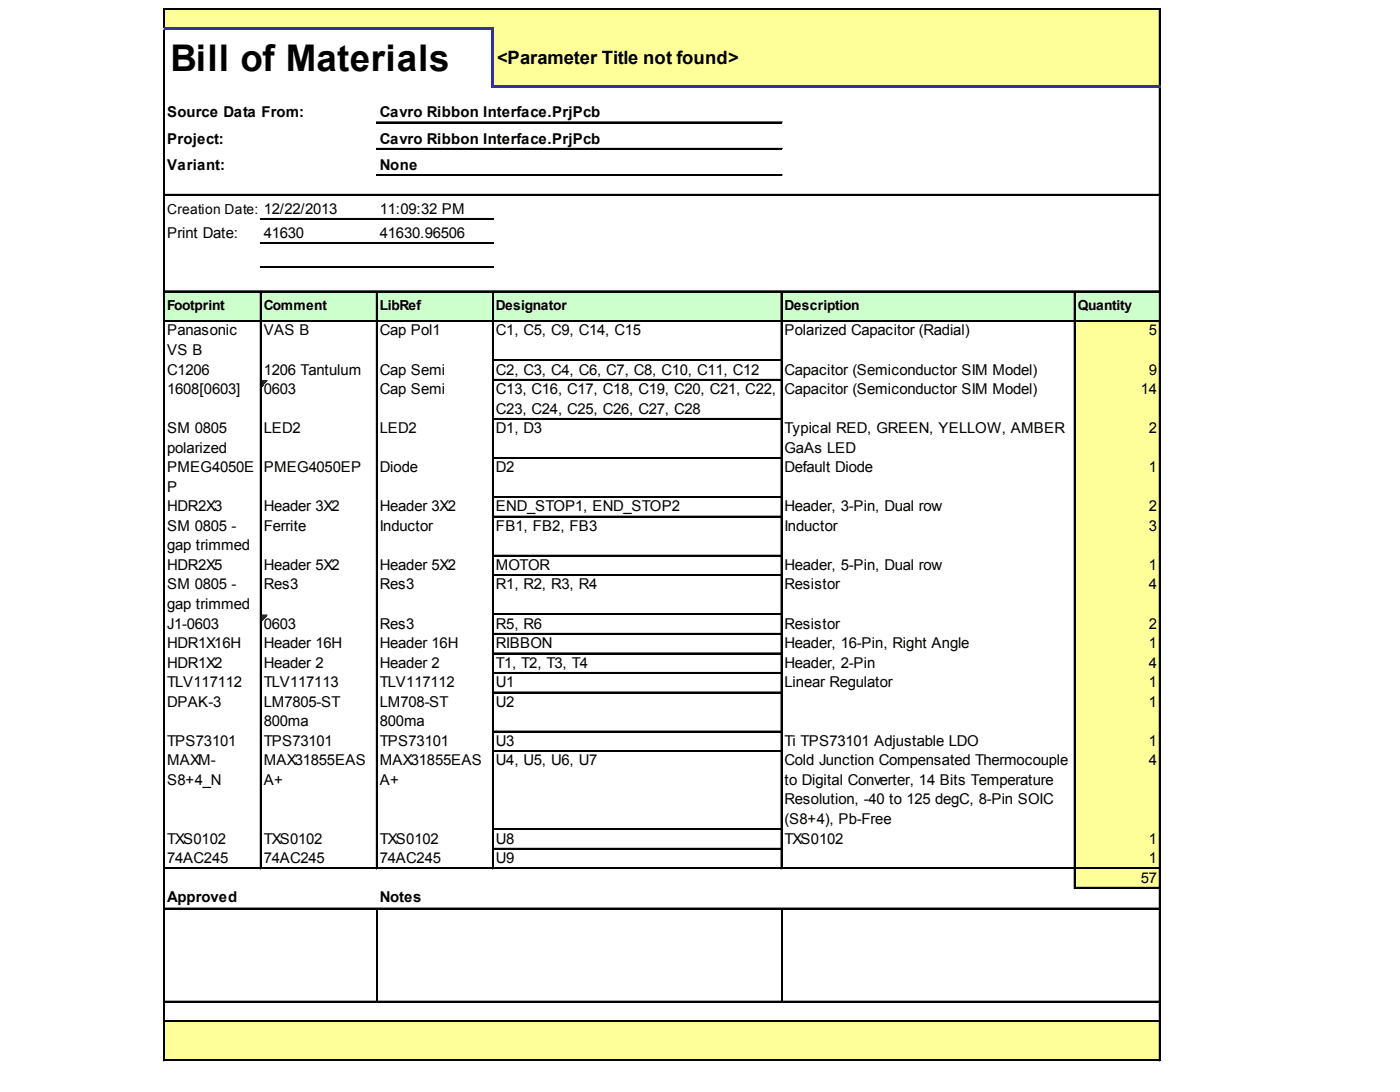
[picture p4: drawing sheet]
<svg xmlns="http://www.w3.org/2000/svg" width="258mm" height="201mm" viewBox="0 0 258 201" stroke-linecap="round" stroke-linejoin="round" font-family="sans-serif">
<defs><g id="words">
<text font-size="6.8" x="31.4" y="13.1">Bill of Materials</text>
<text font-size="3.4" x="91.6" y="11.8">&lt;Parameter Title not found&gt;</text>
<g font-size="2.8">
<text x="30.8" y="21.6">Source Data From:</text>
<text x="70" y="21.6">Cavro Ribbon Interface.PrjPcb</text>
<text x="30.8" y="26.4">Project:</text>
<text x="70" y="26.4">Cavro Ribbon Interface.PrjPcb</text>
<text x="30.8" y="31.3">Variant:</text>
<text x="70" y="31.3">None</text>
<text x="70" y="39.3">11:09:32 PM</text>
<text x="30.8" y="43.8">Print Date:</text>
<text x="48.6" y="43.8">41630</text>
<text x="70" y="43.8">41630.96506</text>
<text x="30.8" y="61.8">Panasonic</text>
<text x="30.8" y="65.4">VS B</text>
<text x="48.6" y="61.8">VAS B</text>
<text x="70" y="61.8">Cap Pol1</text>
<text x="91.4" y="61.8">C1, C5, C9, C14, C15</text>
<text x="144.5" y="61.8">Polarized Capacitor (Radial)</text>
<text x="211.6" y="61.8">5</text>
<text x="30.8" y="69">C1206</text>
<text x="48.6" y="69">1206 Tantulum</text>
<text x="70" y="69">Cap Semi</text>
<text x="91.4" y="69">C2, C3, C4, C6, C7, C8, C10, C11, C12</text>
<text x="144.5" y="69">Capacitor (Semiconductor SIM Model)</text>
<text x="211.6" y="69">9</text>
<text x="30.8" y="72.6">1608[0603]</text>
<text x="48.6" y="72.6">0603</text>
<text x="70" y="72.6">Cap Semi</text>
<text x="91.4" y="72.6">C13, C16, C17, C18, C19, C20, C21, C22,</text>
<text x="91.4" y="76.2">C23, C24, C25, C26, C27, C28</text>
<text x="144.5" y="72.6">Capacitor (Semiconductor SIM Model)</text>
<text x="210.2" y="72.6">14</text>
<text x="30.8" y="79.8">SM 0805</text>
<text x="30.8" y="83.4">polarized</text>
<text x="48.6" y="79.8">LED2</text>
<text x="70" y="79.8">LED2</text>
<text x="91.4" y="79.8">D1, D3</text>
<text x="144.5" y="79.8">Typical RED, GREEN, YELLOW, AMBER</text>
<text x="144.5" y="83.4">GaAs LED</text>
<text x="211.6" y="79.8">2</text>
<text x="30.8" y="87">PMEG4050E</text>
<text x="48.6" y="87">PMEG4050EP</text>
<text x="70" y="87">Diode</text>
<text x="91.4" y="87">D2</text>
<text x="144.5" y="87">Default Diode</text>
<text x="211.6" y="87">1</text>
<text x="30.8" y="90.6">P</text>
<text x="30.8" y="94.2">HDR2X3</text>
<text x="48.6" y="94.2">Header 3X2</text>
<text x="70" y="94.2">Header 3X2</text>
<text x="91.4" y="94.2">END_STOP1, END_STOP2</text>
<text x="144.5" y="94.2">Header, 3-Pin, Dual row</text>
<text x="211.6" y="94.2">2</text>
<text x="30.8" y="97.8">SM 0805 -</text>
<text x="30.8" y="101.4">gap trimmed</text>
<text x="48.6" y="97.8">Ferrite</text>
<text x="70" y="97.8">Inductor</text>
<text x="91.4" y="97.8">FB1, FB2, FB3</text>
<text x="144.5" y="97.8">Inductor</text>
<text x="211.6" y="97.8">3</text>
<text x="30.8" y="105">HDR2X5</text>
<text x="48.6" y="105">Header 5X2</text>
<text x="70" y="105">Header 5X2</text>
<text x="91.4" y="105">MOTOR</text>
<text x="144.5" y="105">Header, 5-Pin, Dual row</text>
<text x="211.6" y="105">1</text>
<text x="30.8" y="108.6">SM 0805 -</text>
<text x="30.8" y="112.1">gap trimmed</text>
<text x="48.6" y="108.6">Res3</text>
<text x="70" y="108.6">Res3</text>
<text x="91.4" y="108.6">R1, R2, R3, R4</text>
<text x="144.5" y="108.6">Resistor</text>
<text x="211.6" y="108.6">4</text>
<text x="30.8" y="115.7">J1-0603</text>
<text x="30.8" y="119.3">HDR1X16H</text>
<text x="48.6" y="115.7">0603</text>
<text x="48.6" y="119.3">Header 16H</text>
<text x="70" y="115.7">Res3</text>
<text x="70" y="119.3">Header 16H</text>
<text x="91.4" y="115.7">R5, R6</text>
<text x="91.4" y="119.3">RIBBON</text>
<text x="144.5" y="115.7">Resistor</text>
<text x="144.5" y="119.3">Header, 16-Pin, Right Angle</text>
<text x="211.6" y="115.7">2</text>
<text x="211.6" y="119.3">1</text>
<text x="30.8" y="122.9">HDR1X2</text>
<text x="48.6" y="122.9">Header 2</text>
<text x="70" y="122.9">Header 2</text>
<text x="91.4" y="122.9">T1, T2, T3, T4</text>
<text x="144.5" y="122.9">Header, 2-Pin</text>
<text x="211.6" y="122.9">4</text>
<text x="30.8" y="126.5">TLV117112</text>
<text x="30.8" y="130.1">DPAK-3</text>
<text x="48.6" y="126.5">TLV117113</text>
<text x="48.6" y="130.1">LM7805-ST</text>
<text x="70" y="126.5">TLV117112</text>
<text x="70" y="130.1">LM708-ST</text>
<text x="91.4" y="126.5">U1</text>
<text x="91.4" y="130.1">U2</text>
<text x="144.5" y="126.5">Linear Regulator</text>
<text x="211.6" y="126.5">1</text>
<text x="211.6" y="130.1">1</text>
<text x="30.8" y="137.3">TPS73101</text>
<text x="48.6" y="133.7">800ma</text>
<text x="48.6" y="137.3">TPS73101</text>
<text x="70" y="133.7">800ma</text>
<text x="70" y="137.3">TPS73101</text>
<text x="91.4" y="137.3">U3</text>
<text x="144.5" y="137.3">Ti TPS73101 Adjustable LDO</text>
<text x="211.6" y="137.3">1</text>
<text x="30.8" y="140.9">MAXM-</text>
<text x="48.6" y="140.9">MAX31855EAS</text>
<text x="70" y="140.9">MAX31855EAS</text>
<text x="91.4" y="140.9">U4, U5, U6, U7</text>
<text x="144.5" y="140.9">Cold Junction Compensated Thermocouple</text>
<text x="211.6" y="140.9">4</text>
<text x="30.8" y="144.5">S8+4_N</text>
<text x="48.6" y="144.5">A+</text>
<text x="70" y="144.5">A+</text>
<text x="144.5" y="144.5">to Digital Converter, 14 Bits Temperature</text>
<text x="144.5" y="148.1">Resolution, -40 to 125 degC, 8-Pin SOIC</text>
<text x="30.8" y="155.3">TXS0102</text>
<text x="48.6" y="155.3">TXS0102</text>
<text x="70" y="155.3">TXS0102</text>
<text x="91.4" y="155.3">U8</text>
<text x="144.5" y="151.7">(S8+4), Pb-Free</text>
<text x="144.5" y="155.3">TXS0102</text>
<text x="211.6" y="155.3">1</text>
<text x="30.8" y="158.9">74AC245</text>
<text x="48.6" y="158.9">74AC245</text>
<text x="70" y="158.9">74AC245</text>
<text x="91.4" y="158.9">U9</text>
<text x="211.6" y="158.9">1</text>
<text x="30.8" y="166.1">Approved</text>
<text x="70" y="166.1">Notes</text>
<text x="210.2" y="162.5">57</text>
</g>
<g font-size="2.5">
<text x="30.8" y="39.4">Creation Date: 12/22/2013</text>
<text x="30.8" y="57.1">Footprint</text>
<text x="48.6" y="57.1">Comment</text>
<text x="70" y="57.1">LibRef</text>
<text x="91.4" y="57.1">Designator</text>
<text x="144.5" y="57.1">Description</text>
<text x="198.5" y="57.1">Quantity</text>
</g>
</g></defs>
<g fill="#ff9">
<path d="M30.3 1.7h183.5v3.8h-183.5z"/>
<path d="M90.7 5.3h123.1v10.8h-123.1z"/>
</g>
<path d="M30.3 53.6h183.5v5.7h-183.5z" fill="#cfc"/>
<g fill="#ff9">
<path d="M197.9 59.1h15.9v7.4h-15.9z"/>
<path d="M197.9 66.3h15.9v3.8h-15.9z"/>
<path d="M197.9 69.9h15.9v7.4h-15.9z"/>
</g>
<path d="M48.2 70.1h1" fill="none" stroke="#008000" stroke-width=".21"/>
<path d="M48.2 70.1h1v.2h-1z" fill="#008000"/>
<path d="M48.2 70.3h.8" fill="none" stroke="#008000" stroke-width=".21"/>
<path d="M48.2 70.3h.8v.2h-.8z" fill="#008000"/>
<path d="M48.2 70.5h.6" fill="none" stroke="#008000" stroke-width=".21"/>
<path d="M48.2 70.5h.6v.2h-.6z" fill="#008000"/>
<path d="M48.2 70.7h.4" fill="none" stroke="#008000" stroke-width=".21"/>
<path d="M48.2 70.7h.4v.2h-.4z" fill="#008000"/>
<path d="M48.2 70.9h.2" fill="none" stroke="#008000" stroke-width=".21"/>
<path d="M48.2 70.9h.2v.2h-.2z" fill="#008000"/>
<path d="M197.9 77.1h15.9v39.8h-15.9z" fill="#ff9"/>
<path d="M48.2 113.3h1" fill="none" stroke="#008000" stroke-width=".21"/>
<path d="M48.2 113.3h1v.2h-1z" fill="#008000"/>
<path d="M48.2 113.5h.8" fill="none" stroke="#008000" stroke-width=".21"/>
<path d="M48.2 113.5h.8v.2h-.8z" fill="#008000"/>
<path d="M48.2 113.7h.6" fill="none" stroke="#008000" stroke-width=".21"/>
<path d="M48.2 113.7h.6v.2h-.6z" fill="#008000"/>
<path d="M48.2 113.9h.4" fill="none" stroke="#008000" stroke-width=".21"/>
<path d="M48.2 113.9h.4v.2h-.4z" fill="#008000"/>
<path d="M48.2 114.1h.2" fill="none" stroke="#008000" stroke-width=".21"/>
<path d="M48.2 114.1h.2v.2h-.2z" fill="#008000"/>
<g fill="#ff9">
<path d="M197.9 116.6h15.9v47h-15.9z"/>
<path d="M30.3 188h183.5v7.4h-183.5z"/>
</g>
<g fill="none" stroke="#000" stroke-width=".21">
<path d="M30.2 1.5v3.6M30.2 5.5v189.9M30.3 1.5v3.6M30.3 5.5v189.9M30.4 1.5h183.4M30.4 1.6h183.4M213.6 1.7v14M213.6 16.1v179.3M213.7 1.7v14M213.7 16.1v179.3M30.4 35.8h183.4M30.4 35.9h183.4"/>
<path d="M69.3 22.5h74.8M69.3 22.6h74.8M69.3 27.3h74.8M69.3 27.4h74.8M69.3 32.2h74.8M69.3 32.3h74.8M30.4 53.6h183.4M30.4 53.7h183.4M30.4 59.1h183.4M30.4 59.2h183.4M47.9 53.8v106.2M47.9 40.2h43"/>
<path d="M47.9 40.3h43M47.9 44.7h43M47.9 44.8h43M47.9 49.1h43M47.9 49.2h43M48.1 53.8v106.2M69.3 53.8v106.2M69.4 53.8v106.2M90.7 53.8v106.2M90.8 53.8v106.2M143.9 53.8v106.2M144 53.8v106.2"/>
<path d="M197.9 53.8v109.8M198 53.8v109.8M90.9 66.3h53M90.9 66.4h53M90.9 69.9h53M90.9 70h53M90.9 77.1h53M90.9 77.2h53M90.9 84.3h53M90.9 84.4h53M90.9 91.5h53M90.9 91.6h53"/>
<path d="M90.9 95.1h53M90.9 95.2h53M90.9 102.3h53M90.9 102.4h53M90.9 105.8h53M90.9 106h53M90.9 113h53M90.9 113.2h53M90.9 116.6h53M90.9 116.7h53M90.9 120.2h53M90.9 120.3h53"/>
<path d="M90.9 123.8h53M90.9 123.9h53M90.9 127.4h53M90.9 127.5h53M90.9 134.6h53M90.9 134.7h53M90.9 138.2h53M90.9 138.3h53M30.4 159.8h183.4M30.4 159.9h183.4M90.9 152.6h53M90.9 152.7h53"/>
<path d="M90.9 156.2h53M90.9 156.3h53M30.4 167.2h183.4M30.4 167.3h183.4M69.4 167.4v17M144 167.4v17M198.1 163.4h15.7M198.1 163.5h15.7M30.4 184.4h183.4M30.4 184.5h183.4M30.4 188h183.4M30.4 188.1h183.4"/>
<path d="M30.4 195.2h183.4M30.4 195.3h183.4"/>
</g>
<path d="M30.2 5.3h60.7M90.7 5.5v10.6M90.9 15.9h122.9" fill="none" stroke="#339" stroke-width=".42"/>
<use href="#words"/>
</svg>
